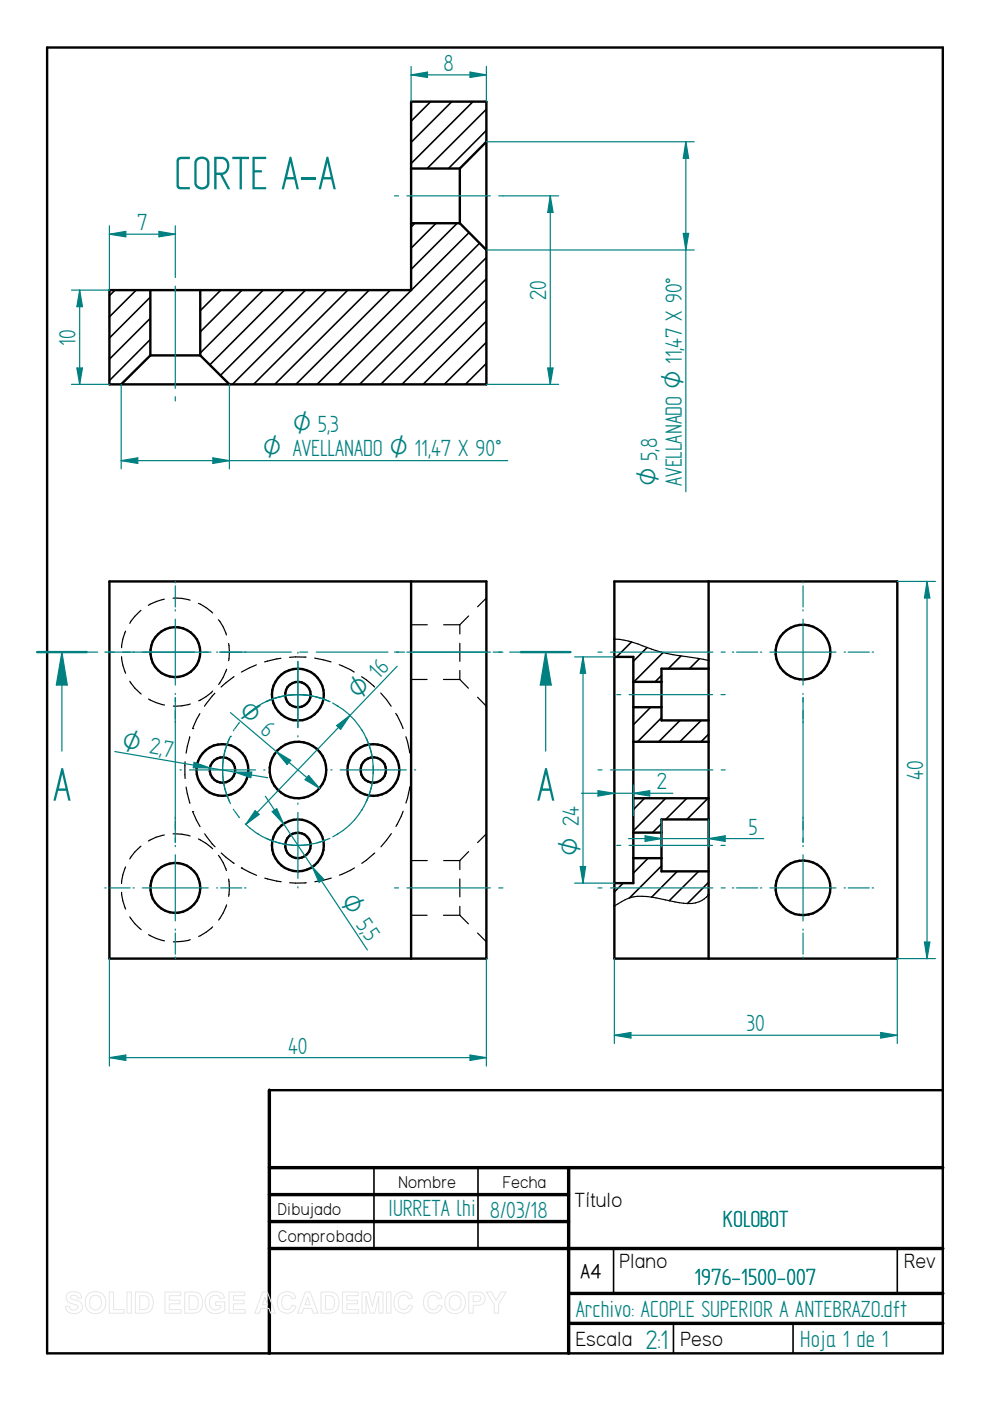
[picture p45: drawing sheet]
<svg xmlns="http://www.w3.org/2000/svg" width="210mm" height="297mm" viewBox="0 0 210 297" stroke-linecap="round" stroke-linejoin="round" font-family="sans-serif">
<defs><g id="words">
<g font-size="11.2" fill="#008080">
<text x="36.9" y="40.1">CORTE A-A</text>
<text x="11.2" y="169.8">A</text>
<text x="113.8" y="169.8">A</text>
</g>
<text font-size="6.4" fill="#008080" x="136.9" y="286">2:1</text>
<g font-size="5.6" fill="#008080">
<text x="94" y="15">8</text>
<text x="29.1" y="48.8">7</text>
<text x="115.8" y="63.6" transform="rotate(-90 115.8 63.6)">20</text>
<text x="16" y="73.3" transform="rotate(-90 16 73.3)">10</text>
<text x="144.6" y="103" transform="rotate(-90 144.6 103)">AVELLANADO O 11,47 X 90°</text>
<text x="34.3" y="160.2" transform="rotate(10 34.3 160.2)">7</text>
<text x="139.3" y="167.3">2</text>
<text x="195.7" y="165.3" transform="rotate(-90 195.7 165.3)">40</text>
<text x="158.7" y="177">5</text>
<text x="76.8" y="198.2" transform="rotate(56 76.8 198.2)">5</text>
<text x="158.3" y="218.6">30</text>
<text x="61.1" y="223.4">40</text>
<text x="82.3" y="257.7">IURRETA lhi</text>
<text x="103.8" y="258.2">8/03/18</text>
<text x="153.3" y="260.1">KOLOBOT</text>
<text x="147.2" y="272.5">1976-1500-007</text>
<text x="122.1" y="279.1">Archivo: ACOPLE SUPERIOR A ANTEBRAZO.dft</text>
<text x="169.7" y="285.5">Hoja 1 de 1</text>
</g>
<g font-size="5.4" fill="#008080">
<text x="62.1" y="91.5">O 5,3</text>
<text x="55.7" y="96.8">O AVELLANADO O 11,47 X 90°</text>
<text x="139.3" y="103" transform="rotate(-90 139.3 103)">O 5,8</text>
<text x="76.1" y="148.5" transform="rotate(-46 76.1 148.5)">O 16</text>
<text x="50.4" y="151.2" transform="rotate(40 50.4 151.2)">O 6</text>
<text x="25.7" y="158.7" transform="rotate(10 25.7 158.7)">O 2,</text>
<text x="122.7" y="181.5" transform="rotate(-90 122.7 181.5)">O 24</text>
<text x="72.1" y="191.1" transform="rotate(56 72.1 191.1)">O 5,</text>
</g>
<g font-size="4.9">
<text x="121.8" y="255.9">Título</text>
<text x="131.4" y="268.8">Plano</text>
<text x="191.7" y="268.8">Rev</text>
<text x="122.1" y="285.3">Escala</text>
<text x="144.3" y="285.3">Peso</text>
</g>
<text font-size="4.7" x="123.1" y="271">A4</text>
<g font-size="4.1">
<text x="84.5" y="251.8">Nombre</text>
<text x="106.6" y="251.8">Fecha</text>
<text x="58.9" y="257.6">Dibujado</text>
<text x="58.9" y="263.3">Comprobado</text>
</g>
</g></defs>
<g fill="none" stroke="#000" stroke-width=".51">
<path d="M10 10.1h189.9v276.8h-189.9zM23.2 123.3h79.9v79.9h-79.9zM87.2 123.3v79.9M57.1 231.1h142.8"/>
<circle cx="37.2" cy="138.3" r="5.3"/>
<circle cx="63.2" cy="147.3" r="5.5"/>
<circle cx="63.2" cy="147.3" r="2.69"/>
<circle cx="47.2" cy="163.3" r="5.5"/>
<circle cx="47.2" cy="163.3" r="2.7"/>
<circle cx="63.2" cy="179.2" r="5.5"/>
<circle cx="63.2" cy="179.2" r="2.71"/>
<circle cx="63.2" cy="163.3" r="6"/>
<circle cx="79.1" cy="163.2" r="2.69"/>
<circle cx="79.2" cy="163.3" r="5.5"/>
<circle cx="37.2" cy="188.3" r="5.3"/>
</g>
<path d="M57.1 231.1v55.8M57.1 247.6h142.8M57.1 253.3h63.5M57.1 259h63.5M120.6 247.6v39.3M57.1 264.7h142.8M120.6 274.2h79.3M120.6 280.6h79.3" fill="none" stroke="#000" stroke-width=".72"/>
<path d="M79.3 247.6v17.1M101.3 247.6v17.1M130.1 264.8v9.4M190.2 264.8v9.4M142.8 280.6v6.3M168.1 280.6v6.3" fill="none" stroke="#000" stroke-width=".34"/>
<g fill="none" stroke="#000" stroke-width=".25">
<path d="M25.8 139.2a9.7 9.7 0 0 0 .8 3.5M26.6 133.8a9.2 9.2 0 0 0-.8 3.5M29.9 129.4a10.1 10.1 0 0 0-2.4 2.8M34.8 127l-1.7 .6-1.6 .8M36.7 126.8a9.4 9.4 0 0 1 3.6 .5M42.1 127.9a10.1 10.1 0 0 1 3 2.1M46.3 131.4a8.8 8.8 0 0 1 1.7 3.2M48.5 136.4a9.9 9.9 0 0 1 0 3.7M59.6 139.6l-3.5 .7M64.9 139.3l-3.5 .1M66.7 139.5l3.5 .8M87.2 132.5h3.4"/>
<path d="M94.1 132.5h3.4M97.5 132.5v1.9M97.5 136.4v3.8M99.4 130.6l-1.9 1.9M103.1 126.8l-1.8 1.9M27.5 144.4a9.9 9.9 0 0 0 2.4 2.8M31.5 148.2l1.6 .8 1.8 .5M40.2 156.2l-.7 3.5M40.3 149.3a9.7 9.7 0 0 1-3.6 .4M40.9 154.5h.1M42.4 151.3l-1.5 3.1M45.1 146.5a9.7 9.7 0 0 1-3 2.1"/>
<path d="M45.6 147l-2.3 2.7M48 141.9l-.7 1.7-.9 1.5M49.6 143.5l-2.7 2.2M54.4 141l-3.2 1.5M71.9 140.9l3.2 1.6M76.7 143.5l2.7 2.2M80.7 146.9l2.2 2.8M83.9 151.3l1.6 3.2M86.1 156.2l.8 3.4M87.2 144.1h3.4M94 144.1h3.5M97.5 142.2v1.9"/>
<path d="M97.5 144.1l1.8 1.8M101.3 147.8l1.8 1.9M29.9 179.4a9.1 9.1 0 0 0-2.4 2.7M34.8 177a9.5 9.5 0 0 0-3.3 1.3M36.7 176.8l1.9 .1 1.7 .3M39.2 161.5v3.6M39.5 166.9l.8 3.4M40.9 172.1h.1M40.9 172.1l1.5 3.2M42.1 177.9l1.6 .9 1.4 1.2M43.4 176.8l2.2 2.7M83 176.7l-2.2 2.8"/>
<path d="M85.5 172l-1.6 3.2M86.9 166.8l-.8 3.5M87.1 161.5v3.5M103.1 176.8l-1.8 1.8M25.8 189.2a10.2 10.2 0 0 0 .8 3.5M26.6 183.8a9.2 9.2 0 0 0-.8 3.5M27.5 194.4a9.9 9.9 0 0 0 2.4 2.7M31.5 198.2a9.9 9.9 0 0 0 3.4 1.3M40.3 199.2l-1.7 .4-1.9 .1M45.1 196.5l-1.4 1.2-1.6 .8M46.3 181.4a9.8 9.8 0 0 1 1.7 3.2M46.9 180.8l2.8 2.2"/>
<path d="M48 191.9l-.7 1.6-.9 1.6M48.5 186.4a9.9 9.9 0 0 1 0 3.6M51.2 184h.1M51.2 184l3.2 1.6M56.1 186.2l3.5 .7M61.4 187.2h3.5M70.2 186.2l-3.4 .7M75.1 184l-3.1 1.5M79.5 180.8l-2.8 2.2M87.2 182.5h3.4M87.2 194.1h3.4M94 194.1h3.5"/>
<path d="M94.1 182.5h3.4M97.5 182.5v1.9M97.5 186.4v3.8M97.5 192.2v1.9M97.5 194.1l1.8 1.8M99.4 180.6l-1.9 1.9M101.3 197.8l1.8 1.9"/>
</g>
<path d="M23.2 203.2v22.8M103.1 203.2v22.8M99.7 223.7l3.4 .5-3.4 .6z" fill="none" stroke="#008080" stroke-width=".25"/>
<path d="M99.7 223.7l3.4 .5-3.4 .6z" fill="#008080"/>
<path d="M23.2 224.2l3.5-.5v1.1z" fill="none" stroke="#008080" stroke-width=".25"/>
<path d="M23.2 224.2l3.5-.5v1.1z" fill="#008080"/>
<g fill="none" stroke="#008080" stroke-width=".25">
<path d="M20.7 138.3h-7.6v21M22.2 138.3h22.5M37.2 123.3v.3M37.2 124.2v4.5M37.2 129.3v.2M37.2 131.3v13.9M45.9 138.3h.2M46.5 138.3h15.3M63.5 138.3h1.7M67.1 138.3h15.2M83.7 138.3h2.1M86.3 138.3h17.7"/>
<path d="M104.6 138.3h2M108.1 138.3h7.6M37.2 147v.2M37.2 147.9v30.7M37.2 179.2v.3M22.2 188.3h.3M23.1 188.3h4.5M28.2 188.3h.2M30.2 188.3h14M37.2 181.2v14M37.2 197v.2M37.2 197.8v4.5"/>
<path d="M45.9 188.3h.2M46.8 188.3h4.5M51.9 188.3h.3M83.7 188.3h.8M86.3 188.3h17.7M105.7 188.3h.9M37.2 202.9v.3M23.2 224.2h79.9"/>
</g>
<path d="M13.1 138.3h5.3M110.4 138.3h5.3" fill="none" stroke="#008080" stroke-width=".51"/>
<path d="M13.1 138.3l1.2 6.9h-2.4z" fill="#008080"/>
<path d="M13.1 138.3l1.2 6.9h-2.4zM115.7 138.3v21" fill="none" stroke="#008080" stroke-width=".25"/>
<path d="M115.7 138.3l1.2 6.9h-2.3z" fill="#008080"/>
<path d="M37.2 58v.8M83.7 41.5h.8M86.3 41.5h17.7M105.7 41.5h12.7M37.2 60.7v21.6M116.1 78h1.2l-.6 3.5zM37.2 84.1v.9M103.1 81.5h15.3M115.7 138.3l1.2 6.9h-2.3z" fill="none" stroke="#008080" stroke-width=".25"/>
<path d="M7.9 138.3h5.2M115.7 138.3h5.2" fill="none" stroke="#008080" stroke-width=".51"/>
<g fill="none" stroke="#000" stroke-width=".34">
<path d="M91.3 21.5l-4.1 4.2M95.8 21.5l-8.6 8.7M100.3 21.5l-13.1 13.2M103.1 23.2l-12.5 12.5M103.1 27.6l-8 8.1M88 47.3l-.8 .8M92.5 47.3l-5.3 5.3M96.9 47.3l-9.7 9.8M99.4 49.3l-32.2 32.2M101.7 51.6l-29.9 29.9M103.1 54.6l-26.9 26.9M103.1 59.1l-22.4 22.4"/>
<path d="M24.4 61.5l-1.2 1.2M28.9 61.5l-5.7 5.7M31.9 63l-8.7 8.7M31.9 67.5l-8.7 8.7M31.9 72l-8.7 8.7M46.8 61.5l-4.3 4.4M51.3 61.5l-8.8 8.9M55.8 61.5l-13.3 13.3M60.3 61.5l-15.8 15.8M64.8 61.5l-18.1 18.1M69.3 61.5l-20 20M73.7 61.5l-19.9 20"/>
<path d="M78.3 61.5l-20 20M82.8 61.5l-20.1 20M103.1 63.6l-17.9 17.9M103.1 68.1l-13.4 13.4M103.1 72.6l-8.9 8.9M103.1 77l-4.4 4.5"/>
</g>
<path d="M87.2 35.7h10.3M97.5 35.7v11.6M103.1 30.1l-5.6 5.6M87.2 47.3h10.3M97.5 47.3l5.6 5.7M23.2 61.5h64v-40h15.9v60h-79.9zM31.9 75.4h10.6M31.9 61.5v13.9M31.9 75.4l-6.2 6.1M42.5 75.4l6.1 6.1M42.5 61.5v13.9" fill="none" stroke="#000" stroke-width=".51"/>
<path d="M116.1 78h1.2l-.6 3.5z" fill="#008080"/>
<path d="M116.7 41.5l.6 3.5h-1.2z" fill="none" stroke="#008080" stroke-width=".25"/>
<path d="M116.7 41.5l.6 3.5h-1.2z" fill="#008080"/>
<path d="M116.7 41.5v40M15.2 61.5h8M16.9 61.5l.6 3.5h-1.2zM15.2 81.5h8" fill="none" stroke="#008080" stroke-width=".25"/>
<path d="M16.9 61.5l.6 3.5h-1.2z" fill="#008080"/>
<path d="M16.3 78h1.2l-.6 3.5z" fill="none" stroke="#008080" stroke-width=".25"/>
<path d="M16.3 78h1.2l-.6 3.5z" fill="#008080"/>
<path d="M87.2 14.1v7.4M87.2 15.9l3.4-.6v1.1zM103.1 14.1v7.4M16.9 61.5v20" fill="none" stroke="#008080" stroke-width=".25"/>
<path d="M87.2 15.9l3.4-.6v1.1z" fill="#008080"/>
<path d="M99.7 15.3l3.4 .6-3.4 .5z" fill="none" stroke="#008080" stroke-width=".25"/>
<path d="M99.7 15.3l3.4 .6-3.4 .5z" fill="#008080"/>
<path d="M87.2 15.9h15.9M48.9 151.1l18.8 16M65.4 164.4l2.3 2.7-3-1.8z" fill="none" stroke="#008080" stroke-width=".25"/>
<path d="M65.4 164.4l2.3 2.7-3-1.8z" fill="#008080"/>
<path d="M58.6 159.3l3 1.9-.7 .9z" fill="none" stroke="#008080" stroke-width=".25"/>
<path d="M58.6 159.3l3 1.9-.7 .9z" fill="#008080"/>
<path d="M24.3 159.3l32.4 5.6M49.8 163.7h3.6l-.2 1.2z" fill="none" stroke="#008080" stroke-width=".25"/>
<path d="M49.8 163.7h3.6l-.2 1.2z" fill="#008080"/>
<path d="M41.1 161.6l3.4 1.2h-3.5z" fill="none" stroke="#008080" stroke-width=".25"/>
<path d="M41.1 161.6l3.4 1.2h-3.5z" fill="#008080"/>
<path d="M56.3 168.8l21.6 32.6M57.7 172.1l1-.7 1.4 3.3z" fill="none" stroke="#008080" stroke-width=".25"/>
<path d="M57.7 172.1l1-.7 1.4 3.3z" fill="#008080"/>
<path d="M66.2 183.8l2.4 2.6-1 .7z" fill="none" stroke="#008080" stroke-width=".25"/>
<path d="M66.2 183.8l2.4 2.6-1 .7z" fill="#008080"/>
<g fill="none" stroke="#000" stroke-width=".34">
<path d="M133.9 136.1l-3.2 3.2M137.2 137.3l-2.9 2.9M140.6 138.3l-6.2 6.3M144.4 139.1l-2.7 2.7M148.3 139.7l-2.1 2.1M138 149.9l-3.7 3.8M140.3 152.2l-5.1 5.1M140.3 143.2l-1.4 1.4M144.2 152.7l-4.5 4.6M148.7 152.7l-4.6 4.6M150.2 155.7l-1.6 1.6M136.7 169.2l-2.4 2.5"/>
<path d="M140.3 174.6l-2 1.9M141.1 169.2l-6.8 6.9M145.6 169.2l-4.5 4.5M150.1 169.2l-4.5 4.5M150.2 173.6l-.1 .1M132.1 187.2l-1.8 1.9M137.4 181.9l-3.1 3.2M140.3 183.6l-6.8 6.8M143.6 184.7l-5.4 5.5M148.1 184.7l-6.2 6.3M150.2 187.1l-4.4 4.5"/>
</g>
<g fill="none" stroke="#000" stroke-width=".51">
<path d="M130.3 123.3h59.9v79.9h-59.9zM130.3 139.3h4v47.9h-4M150.2 123.3v79.9M134.3 157.3h15.9M134.3 144.6h6M134.3 149.9h6M150.2 141.8h-9.9v10.9h9.9M134.3 169.2h15.9M134.3 176.5h6M150.2 173.7h-9.9v11h9.9M134.3 181.9h6"/>
<circle cx="170.3" cy="138.3" r="5.8"/>
<circle cx="170.2" cy="188.3" r="5.8"/>
</g>
<path d="M130.3 135.5a16 16 0 0 1 5.9 1.4 40.6 40.6 0 0 0 11.7 2.7l2.3 .4M150.2 189.7a5.5 5.5 0 0 1-5.3 1.8l-.9-.1a37.9 37.9 0 0 0-8.8-1.4 10.6 10.6 0 0 0-4.9 2.1" fill="none" stroke="#000" stroke-width=".25"/>
<g fill="none" stroke="#008080" stroke-width=".25">
<path d="M126.8 138.3h.8M129.5 138.3h21.6M152.9 138.3h.9M155.3 138.3h.3M156.2 138.3h4.5M161.2 138.3h.3M163.2 138.3h14M170.3 123.3v.3M170.3 124.2v4.5M170.3 129.3v.2M170.3 131.3v13.9M179 138.3h.2"/>
<path d="M179.8 138.3h4.5M184.9 138.3h.3M190.2 123.3h8.1M196.6 123.3l.5 3.5h-1.1zM130.8 147.3h.8M133.4 147.3h17.7M152.9 147.3h.9M170.3 147v.2M170.3 147.9v30.7M126.8 163.2h.8M129.5 163.2h21.6M130.8 179.2h.8"/>
<path d="M133.4 179.2h17.7M152.9 179.2h.9M152.9 163.2h.9M170.3 179.2v.3M126.8 188.3h.8M129.5 188.3h21.6M152.9 188.3h.9M155.3 188.3h.3M156.2 188.3h4.5M161.2 188.3h.3M163.2 188.3h14M170.3 181.2v14"/>
<path d="M170.3 197v.2M170.3 197.8v4.5M179 188.3h.2M179.8 188.3h4.5M184.9 188.3h.3M170.3 202.9v.3M190.2 203.2h8.1"/>
</g>
<path d="M196.6 123.3l.5 3.5h-1.1z" fill="#008080"/>
<path d="M196 199.7h1.1l-.5 3.5z" fill="none" stroke="#008080" stroke-width=".25"/>
<path d="M196 199.7h1.1l-.5 3.5z" fill="#008080"/>
<path d="M196.6 123.3v79.9M130.3 203.2v18M130.3 219.5l3.5-.6v1.2zM190.2 203.2v18" fill="none" stroke="#008080" stroke-width=".25"/>
<path d="M130.3 219.5l3.5-.6v1.2z" fill="#008080"/>
<path d="M186.7 218.9l3.5 .6-3.5 .6z" fill="none" stroke="#008080" stroke-width=".25"/>
<path d="M186.7 218.9l3.5 .6-3.5 .6z" fill="#008080"/>
<path d="M136.8 177.2l3.5 .6-3.5 .6zM140.3 173.7v5.9M150.2 173.7v5.9M130.3 219.5h59.9" fill="none" stroke="#008080" stroke-width=".25"/>
<path d="M136.8 177.2l3.5 .6-3.5 .6z" fill="#008080"/>
<path d="M150.2 177.8l3.6-.6v1.2z" fill="none" stroke="#008080" stroke-width=".25"/>
<path d="M150.2 177.8l3.6-.6v1.2z" fill="#008080"/>
<path d="M126.8 167.6l3.5 .6-3.5 .6zM133.3 177.8h28.6M134.3 166.5v6.4" fill="none" stroke="#008080" stroke-width=".25"/>
<path d="M126.8 167.6l3.5 .6-3.5 .6z" fill="#008080"/>
<path d="M134.3 168.2l3.5-.6v1.2z" fill="none" stroke="#008080" stroke-width=".25"/>
<path d="M134.3 168.2l3.5-.6v1.2z" fill="#008080"/>
<path d="M121.8 139.3h8.5M123.3 168.2h19.4M121.8 187.2h8.5M123 183.7h1.2l-.6 3.5z" fill="none" stroke="#008080" stroke-width=".25"/>
<path d="M123 183.7h1.2l-.6 3.5z" fill="#008080"/>
<path d="M123.6 139.3l.6 3.4h-1.2z" fill="none" stroke="#008080" stroke-width=".25"/>
<path d="M123.6 139.3l.6 3.4h-1.2z" fill="#008080"/>
<path d="M25.7 81.5v17.9M45.1 97.1l3.5 .6-3.5 .6zM48.6 81.5v17.9M123.6 139.3v47.9" fill="none" stroke="#008080" stroke-width=".25"/>
<path d="M45.1 97.1l3.5 .6-3.5 .6z" fill="#008080"/>
<path d="M25.7 97.7l3.5-.6v1.2z" fill="none" stroke="#008080" stroke-width=".25"/>
<path d="M25.7 97.7l3.5-.6v1.2z" fill="#008080"/>
<g fill="none" stroke="#008080" stroke-width=".25">
<path d="M25.7 97.7h82M63.2 138.3v.2M48.7 156.5a14.7 14.7 0 0 0-1.5 6M48.9 156.1h.1M48.9 156.1a16 16 0 0 0 0 14.3M49.6 154.7l-.1 .2M50.8 153.2l-1.1 1.4M54.9 149.6l-.2 .1M63.2 140.3v14M63.2 156v.3M65.5 147.4a15.9 15.9 0 0 0-13.6 4.5M65.5 147.4l3 .8 1.4 .6"/>
<path d="M65.5 147.4a16.2 16.2 0 0 0-9.1 1.4M67.3 147.8l1.6 .5M70.5 149.1a16 16 0 0 1 8.4 11.5M71.5 149.6l.2 .1M76.7 154.7l.1 .2M77.6 156.5a16 16 0 0 1 0 13.5M84.2 141.3l-32.1 33.5M38.2 163.2h.2M40.2 163.2h14M47.2 164a14.8 14.8 0 0 0 1.5 6M49.5 171.6l.1 .2M49.7 172l1.1 1.4"/>
<path d="M52 174.7a15.9 15.9 0 0 0 13.5 4.4M54.1 171.9l.8 .8-2.8 2.1zM54.7 176.8l.2 .1M55.9 163.2h.3M56.4 177.8a16.2 16.2 0 0 0 9.1 1.3M63.2 170.3v.2M63.2 172.3v13.9M68.9 178.1l-1.6 .6M69.9 177.8l-2.9 1-1.5 .3M70.1 163.2h.3M71.7 176.8l-.2 .1M72.1 163.2h14"/>
<path d="M76.8 171.6l-.1 .2M78.9 165.9a15.8 15.8 0 0 1-8.3 11.5M79.1 162.4v1.7M87.9 163.2h.2M63.2 188v.3"/>
</g>
<path d="M54.1 171.9l.8 .8-2.8 2.1z" fill="#008080"/>
<path d="M71.4 153.8l2.8-2.1-2 2.9z" fill="none" stroke="#008080" stroke-width=".25"/>
<path d="M71.4 153.8l2.8-2.1-2 2.9z" fill="#008080"/>
<path d="M103.1 30.1h44.1M145.4 30.1l.6 3.5h-1.1zM103.1 53h44.1" fill="none" stroke="#008080" stroke-width=".25"/>
<path d="M145.4 30.1l.6 3.5h-1.1z" fill="#008080"/>
<path d="M144.9 49.5h1.1l-.6 3.5z" fill="none" stroke="#008080" stroke-width=".25"/>
<path d="M144.9 49.5h1.1l-.6 3.5z" fill="#008080"/>
<path d="M145.4 30.1v74.2M23.2 47.9v13.6M23.2 49.7l3.5-.6v1.1zM37.2 47.9v10.1" fill="none" stroke="#008080" stroke-width=".25"/>
<path d="M23.2 49.7l3.5-.6v1.1z" fill="#008080"/>
<path d="M33.7 49.1l3.5 .6-3.5 .5z" fill="none" stroke="#008080" stroke-width=".25"/>
<path d="M33.7 49.1l3.5 .6-3.5 .5z" fill="#008080"/>
<path d="M23.2 49.7h14" fill="none" stroke="#008080" stroke-width=".25"/>
<g fill="none" stroke="#e6e6e6" stroke-width=".21">
<path d="M14.3 274.3a2.07 2.07 0 0 1 2.9 .3l.1 .6-.8 .1a.82 .82 0 0 0-.7-.7 .82 .82 0 0 0-.9 .4l.3 .4a2.73 2.73 0 0 1 2.2 1.2 1.58 1.58 0 0 1-.5 1.6 1.58 1.58 0 0 1-1.6 .3l-.7-.2-.6-.7-.2-.6 .9-.1a.92 .92 0 0 0 .9 .8 .92 .92 0 0 0 .9-.7l-.5-.4a2.11 2.11 0 0 1-2-1.2l.1-.7zM18.7 274.4a2.3 2.3 0 0 1 2.8-.2 2.3 2.3 0 0 1 .8 2.8 2.23 2.23 0 0 1-2.8 1.4 2.23 2.23 0 0 1-1.4-2.9zM19.3 275a1.27 1.27 0 0 1 1.6-.2 1.27 1.27 0 0 1 .6 1.3 1.29 1.29 0 0 1-1.2 1.6 1.29 1.29 0 0 1-1.3-1.6l.1-.6zM23.2 273.9h.9v3.8h2.2v.7h-3.1zM26.9 273.9h1v4.5h-1zM28.7 273.9h1.7a2.03 2.03 0 0 1 2.1 2.7 1.86 1.86 0 0 1-2.1 1.8h-1.7zM29.6 274.7a1.65 1.65 0 0 1 1.8 .5 1.85 1.85 0 0 1-.5 2.4l-1.3 .1zM35 273.9h3.3v.8h-2.4v1h2.2v.7h-2.2v1.3h2.5v.7h-3.4zM39.2 273.9h1.6a2.03 2.03 0 0 1 2.1 2.7 1.86 1.86 0 0 1-2 1.8h-1.7zM40.1 274.7a1.65 1.65 0 0 1 1.8 .5 1.85 1.85 0 0 1-.6 2.4l-1.2 .1zM44.1 274.4a2.36 2.36 0 0 1 3.3 .2l.2 .6-.9 .2a1.2 1.2 0 0 0-1.5-.7 1.2 1.2 0 0 0-.8 1.4 1.36 1.36 0 0 0 .7 1.5 1.36 1.36 0 0 0 1.6-.3v-.5h-1v-.8h2v1.8a2.44 2.44 0 0 1-3.2 .4 2.44 2.44 0 0 1-.9-3zM48.6 273.9h3.3v.8h-2.4v1h2.2v.7h-2.2v1.3h2.5v.7h-3.4z"/>
<path d="M55.7 273.9h1l1.7 4.5h-1l-.4-1h-1.7l-.3 1h-1zM56.2 275l.5 1.6h-1.1zM59.4 274.4a2 2 0 0 1 3.3 .8l-.8 .2a1.14 1.14 0 0 0-1.4-.7 1.14 1.14 0 0 0-.8 1.4 1.15 1.15 0 0 0 .8 1.5 1.15 1.15 0 0 0 1.4-.9l.9 .2a2.07 2.07 0 0 1-2.6 1.4 2.07 2.07 0 0 1-1.4-2.6l.2-.7zM64.7 273.9h1l1.7 4.5h-1l-.3-1h-1.7l-.3 1h-1zM65.2 275l.6 1.6h-1.1zM68.1 273.9h1.6a2.03 2.03 0 0 1 2.2 2.7 1.86 1.86 0 0 1-2.1 1.8h-1.7zM69 274.7a1.65 1.65 0 0 1 1.8 .5 1.85 1.85 0 0 1-.6 2.4l-1.2 .1zM72.6 273.9h3.3v.8h-2.4v1h2.3v.7h-2.3v1.3h2.5v.7h-3.4zM76.8 273.9h1.3l.9 3.1 .7-3.1h1.5v4.5h-.9v-3.5l-.9 3.5h-.9l-.9-3.5v3.5h-.8zM82 273.9h.9v4.5h-.9zM84.1 274.4a2 2 0 0 1 3.4 .8l-.9 .2a1.14 1.14 0 0 0-1.4-.7 1.14 1.14 0 0 0-.7 1.4 1.15 1.15 0 0 0 .7 1.5 1.15 1.15 0 0 0 1.5-.9l.8 .2a2.07 2.07 0 0 1-2.6 1.4 2.07 2.07 0 0 1-1.4-2.6l.2-.7zM90.3 274.4a2 2 0 0 1 3.4 .8l-.8 .2a1.14 1.14 0 0 0-1.5-.7 1.14 1.14 0 0 0-.7 1.4 1.15 1.15 0 0 0 .8 1.5 1.15 1.15 0 0 0 1.4-.9l.9 .2a2.07 2.07 0 0 1-2.6 1.4 2.07 2.07 0 0 1-1.4-2.6l.2-.7z"/>
<path d="M94.9 274.4a2.3 2.3 0 0 1 2.9-.2 2.3 2.3 0 0 1 .8 2.8 2.23 2.23 0 0 1-2.9 1.4 2.23 2.23 0 0 1-1.3-2.9zM95.6 275a1.27 1.27 0 0 1 1.5-.2 1.27 1.27 0 0 1 .6 1.3 1.29 1.29 0 0 1-1.2 1.6 1.29 1.29 0 0 1-1.3-1.6l.1-.6zM99.4 273.9h1.4a1.49 1.49 0 0 1 1.8 .6 1.49 1.49 0 0 1-.1 1.8 2.66 2.66 0 0 1-2.2 .4v1.7h-.9zM100.3 274.7h.5a.73 .73 0 0 1 .9 .1 .73 .73 0 0 1 0 1l-1.4 .2zM103.1 273.9h1.1l1 1.8 1-1.8h1.1l-1.6 2.6v1.9h-.9v-1.9z"/>
</g>
<use href="#words"/>
</svg>
